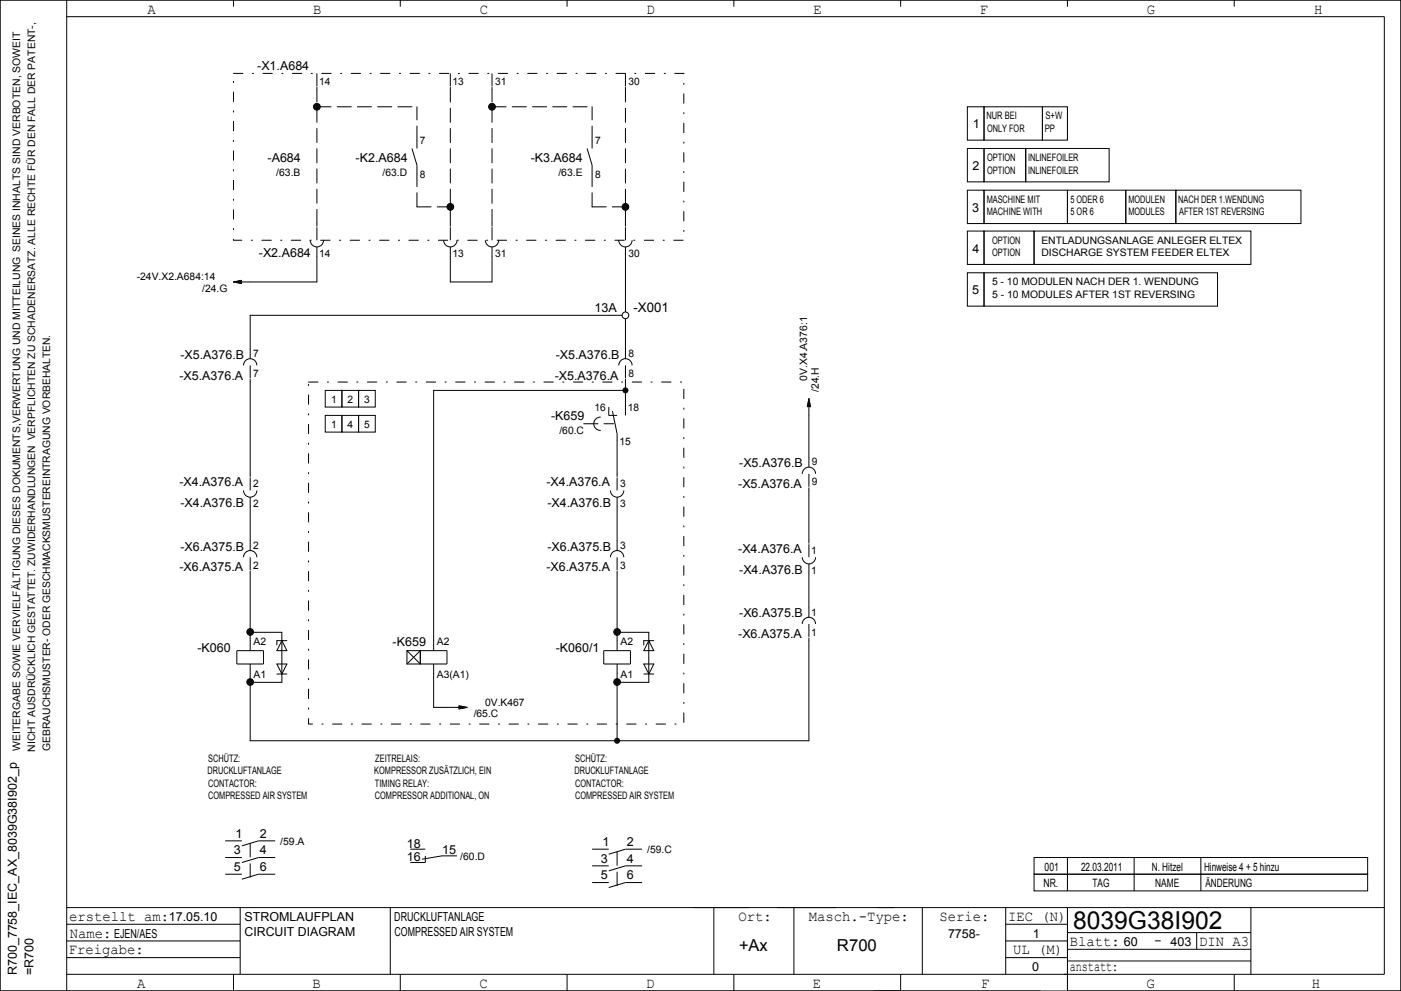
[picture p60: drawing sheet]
<svg xmlns="http://www.w3.org/2000/svg" width="420mm" height="297mm" viewBox="0 0 420 297" stroke-linecap="round" stroke-linejoin="round" font-family="sans-serif">
<defs><g id="words">
<text font-size="7.4" x="321.7" y="278.5">8039G38I902</text>
<g font-size="4.9">
<text x="221.5" y="285">+Ax</text>
<text x="250.9" y="285">R700</text>
</g>
<g font-size="4.4">
<text x="44.3" y="4.2">A</text>
<text x="93.8" y="4.2">B</text>
<text x="143.9" y="4.2">C</text>
<text x="193.9" y="4.2">D</text>
<text x="243.8" y="4.2">E</text>
<text x="293.8" y="4.2">F</text>
<text x="343.8" y="4.2">G</text>
<text x="394" y="4.2">H</text>
<text x="20.7" y="276">erstellt am:</text>
<text x="221.4" y="276">Ort:</text>
<text x="242.5" y="276">Masch.­Type:</text>
<text x="281.6" y="276">Serie:</text>
<text x="302.2" y="276">IEC (N)</text>
<text x="20.9" y="281">Name:</text>
<text x="20.6" y="286">Freigabe:</text>
<text x="303.7" y="286">UL (M)</text>
<text x="320.7" y="283.5">Blatt:</text>
<text x="346" y="283.2">­</text>
<text x="359.5" y="283.5">DIN A3</text>
<text x="320.7" y="291">anstatt:</text>
<text x="41.1" y="296">A</text>
<text x="93.7" y="296">B</text>
<text x="143.7" y="296">C</text>
<text x="193.7" y="296">D</text>
<text x="243.7" y="296">E</text>
<text x="294.1" y="296">F</text>
<text x="343.7" y="296">G</text>
<text x="393.3" y="296">H</text>
</g>
<text font-size="4" x="189.9" y="93.6">­X001</text>
<g font-size="3.7">
<text x="77.1" y="21">­X1.A684</text>
<text x="291.6" y="38.5">1</text>
<text x="80.2" y="48.5">­A684</text>
<text x="106.6" y="48.5">­K2.A684</text>
<text x="159.1" y="48.5">­K3.A684</text>
<text x="291.5" y="51">2</text>
<text x="291.4" y="63.5">3</text>
<text x="77.6" y="77">­X2.A684</text>
<text x="291.5" y="75.7">4</text>
<text x="291.4" y="88.2">5</text>
<text x="178.2" y="93.5">13A</text>
<text x="54.1" y="107.5">­X5.A376.B</text>
<text x="166.6" y="107.5">­X5.A376.B</text>
<text x="53.8" y="113.8">­X5.A376.A</text>
<text x="166.3" y="113.8">­X5.A376.A</text>
<text x="165.2" y="126">­K659</text>
<text x="221.6" y="140">­X5.A376.B</text>
<text x="53.8" y="145.7">­X4.A376.A</text>
<text x="163.8" y="145.7">­X4.A376.A</text>
<text x="221.3" y="146.3">­X5.A376.A</text>
<text x="54.1" y="152">­X4.A376.B</text>
<text x="164.1" y="152">­X4.A376.B</text>
<text x="54.1" y="165">­X6.A375.B</text>
<text x="164.1" y="165">­X6.A375.B</text>
<text x="221.3" y="165.8">­X4.A376.A</text>
<text x="53.8" y="171.3">­X6.A375.A</text>
<text x="163.8" y="171.3">­X6.A375.A</text>
<text x="221.6" y="172">­X4.A376.B</text>
<text x="221.6" y="185">­X6.A375.B</text>
<text x="221.3" y="191.2">­X6.A375.A</text>
<text x="59.2" y="195.5">­K060</text>
<text x="117.7" y="193.5">­K659</text>
<text x="166.6" y="195.5">­K060/1</text>
<text x="70.6" y="251">1</text>
<text x="77.9" y="251">2</text>
<text x="70.1" y="256">3</text>
<text x="77.9" y="256">4</text>
<text x="122" y="258">16</text>
<text x="122" y="254">18</text>
<text x="132.6" y="256">15</text>
<text x="180.6" y="253.5">1</text>
<text x="187.9" y="253.5">2</text>
<text x="70.1" y="261">5</text>
<text x="77.9" y="261">6</text>
<text x="180.1" y="258.5">3</text>
<text x="180.1" y="263.5">5</text>
<text x="187.9" y="258.5">4</text>
<text x="187.9" y="263.5">6</text>
<text x="50.6" y="276">17.05.10</text>
<text x="73.3" y="276">STROMLAUFPLAN</text>
<text x="118.2" y="276">DRUCKLUFTANLAGE</text>
<text x="34.2" y="281">EJEN/AES</text>
<text x="73.3" y="280.5">CIRCUIT DIAGRAM</text>
<text x="118.3" y="280.5">COMPRESSED AIR SYSTEM</text>
<text x="284.2" y="281">7758­</text>
<text x="309.6" y="281">1</text>
<text x="336.9" y="283.5">60</text>
<text x="350.9" y="283.5">403</text>
<text x="5" y="292.3" transform="rotate(-90 5 292.3)">R700_7758_IEC_AX_8039G38I902_p</text>
<text x="10" y="292.2" transform="rotate(-90 10 292.2)">=R700</text>
<text x="309.4" y="291">0</text>
</g>
<g font-size="3.5">
<text x="313.2" y="260.9">001</text>
<text x="324.1" y="260.9">22.03.2011</text>
<text x="345.3" y="260.9">N. Hitzel</text>
<text x="361" y="260.9">Hinweise 4 + 5 hinzu</text>
<text x="312.8" y="265.9">NR.</text>
<text x="327.5" y="265.9">TAG</text>
<text x="346.3" y="265.9">NAME</text>
<text x="361.3" y="265.9">ÄNDERUNG</text>
</g>
<g font-size="3.1">
<text x="95.7" y="25.5">14</text>
<text x="135.7" y="25.5">13</text>
<text x="148.4" y="25.5">31</text>
<text x="188.4" y="25.5">30</text>
<text x="295.7" y="35.7">NUR BEI</text>
<text x="313.4" y="35.7">S+W</text>
<text x="295.9" y="39.5">ONLY FOR</text>
<text x="313.2" y="39.5">PP</text>
<text x="125.9" y="43.3">7</text>
<text x="178.4" y="43.3">7</text>
<text x="82.8" y="52.6">/63.B</text>
<text x="114.7" y="52.6">/63.D</text>
<text x="125.9" y="53.3">8</text>
<text x="167.4" y="52.6">/63.E</text>
<text x="178.4" y="53.3">8</text>
<text x="295.9" y="48.3">OPTION</text>
<text x="295.9" y="52">OPTION</text>
<text x="308.2" y="48.3">INLINEFOILER</text>
<text x="308.2" y="52">INLINEFOILER</text>
<text x="295.8" y="60.8">MASCHINE MIT</text>
<text x="295.8" y="64.5">MACHINE WITH</text>
<text x="320.9" y="60.8">5 ODER 6</text>
<text x="320.9" y="64.5">5 OR 6</text>
<text x="338.3" y="60.8">MODULEN</text>
<text x="338.3" y="64.5">MODULES</text>
<text x="353.2" y="60.8">NACH DER 1.WENDUNG</text>
<text x="353.5" y="64.5">AFTER 1ST REVERSING</text>
<text x="95.7" y="77">14</text>
<text x="135.7" y="77">13</text>
<text x="148.4" y="77">31</text>
<text x="188.4" y="77">30</text>
<text x="297.4" y="73">OPTION</text>
<text x="297.4" y="76.8">OPTION</text>
<text x="312.2" y="73">ENTLADUNGSANLAGE ANLEGER ELTEX</text>
<text x="312.2" y="76.8">DISCHARGE SYSTEM FEEDER ELTEX</text>
<text x="41" y="84">­24V.X2.A684:14</text>
<text x="60.6" y="87.5">/24.G</text>
<text x="297.4" y="85.5">5 ­ 10 MODULEN NACH DER 1. WENDUNG</text>
<text x="297.4" y="89.3">5 ­ 10 MODULES AFTER 1ST REVERSING</text>
<text x="75.9" y="107">7</text>
<text x="188.4" y="107">8</text>
<text x="75.9" y="113">7</text>
<text x="188.4" y="113">8</text>
<text x="242" y="114.1" transform="rotate(-90 242 114.1)">0V.X4.A376:1</text>
<text x="245.5" y="117.5" transform="rotate(-90 245.5 117.5)">/24.H</text>
<text x="99.3" y="120.8">1</text>
<text x="104.2" y="120.8">2</text>
<text x="109.2" y="120.8">3</text>
<text x="178.2" y="123.2">16</text>
<text x="188.2" y="123.2">18</text>
<text x="99.3" y="128.2">1</text>
<text x="104.1" y="128.2">4</text>
<text x="109.2" y="128.2">5</text>
<text x="167.7" y="130.1">/60.C</text>
<text x="185.7" y="133.3">15</text>
<text x="243.4" y="139.5">9</text>
<text x="75.9" y="146">2</text>
<text x="185.9" y="146">3</text>
<text x="243.4" y="145.5">9</text>
<text x="75.9" y="152">2</text>
<text x="185.9" y="152">3</text>
<text x="75.9" y="164.5">2</text>
<text x="185.9" y="164.5">3</text>
<text x="243.2" y="166">1</text>
<text x="75.9" y="170.5">2</text>
<text x="185.9" y="170.5">3</text>
<text x="243.2" y="172">1</text>
<text x="243.2" y="184.5">1</text>
<text x="243.2" y="190.5">1</text>
<text x="76" y="193.2">A2</text>
<text x="131" y="193.2">A2</text>
<text x="186" y="193.2">A2</text>
<text x="76" y="203.3">A1</text>
<text x="131" y="203.3">A3(A1)</text>
<text x="186" y="203.3">A1</text>
<text x="142" y="215">/65.C</text>
<text x="145.4" y="211.5">0V.K467</text>
<text x="6" y="225" transform="rotate(-90 6 225)">WEITERGABE SOWIE VERVIELFÄLTIGUNG DIESES DOKUMENTS,VERWERTUNG UND MITTEILUNG SEINES INHALTS SIND VERBOTEN, SOWEIT</text>
<text x="10.5" y="225.3" transform="rotate(-90 10.5 225.3)">NICHT AUSDRÜCKLICH GESTATTET. ZUWIDERHANDLUNGEN VERPFLICHTEN ZU SCHADENERSATZ. ALLE RECHTE FÜR DEN FALL DER PATENT­,</text>
<text x="15" y="225.1" transform="rotate(-90 15 225.1)">GEBRAUCHSMUSTER­ ODER GESCHMACKSMUSTEREINTRAGUNG VORBEHALTEN.</text>
<text x="62.2" y="232">DRUCKLUFTANLAGE</text>
<text x="62.4" y="228.2">SCHÜTZ:</text>
<text x="112.2" y="232">KOMPRESSOR ZUSÄTZLICH, EIN</text>
<text x="112.5" y="228.2">ZEITRELAIS:</text>
<text x="172.2" y="232">DRUCKLUFTANLAGE</text>
<text x="172.4" y="228.2">SCHÜTZ:</text>
<text x="62.4" y="235.8">CONTACTOR:</text>
<text x="62.4" y="239.5">COMPRESSED AIR SYSTEM</text>
<text x="112.4" y="235.8">TIMING RELAY:</text>
<text x="112.4" y="239.5">COMPRESSOR ADDITIONAL, ON</text>
<text x="172.4" y="235.8">CONTACTOR:</text>
<text x="172.4" y="239.5">COMPRESSED AIR SYSTEM</text>
<text x="84" y="253.3">/59.A</text>
<text x="138" y="257.8">/60.D</text>
<text x="194" y="255.8">/59.C</text>
</g>
</g></defs>
<path d="M70 22h135v50h-135zM92.5 114.5h112.5v102.5h-112.5z" fill="none" stroke="#000" stroke-width=".3" stroke-dasharray="2.8 2.8 .4 2.8"/>
<g fill="none" stroke="#000" stroke-width=".3">
<path d="M0 0h420v297h-420zM20 0v297M20 5h395v287h-395M70 0v2M120 0v2M170 0v2M220 0v2M270 0v2M320 0v2M370 0v2M95 22v3.9M95 26.1v.9"/>
<path d="M135 22v3.9M135 26.1v.9M147.5 22v3.9M147.5 26.1v.9M187.5 22v3.9M187.5 26.1v.9M290 32h5v10h-5zM295 32h17.5v10h-17.5zM312.5 32h7.5v10h-7.5zM123.5 44.5l1.5 5v2.5M125 42v2.5M176 44.5l1.5 5v2.5"/>
<path d="M177.5 42v2.5M290 44.5h5v10h-5zM290 57h5v10h-5zM295 44.5h12.5v10h-12.5zM295 57h25v10h-25zM307.5 44.5h25v10h-25zM320 57h17.5v10h-17.5zM337.5 57h15v10h-15zM352.5 57h37.5v10h-37.5zM93 72a2 2 0 0 0 2 2 2 2 0 0 0 2-2M95 67v.9M95 68.1v3.9"/>
<path d="M95 74v10.5h-25.1M133 72a2 2 0 0 0 2 2 2 2 0 0 0 2-2M135 67v.9M135 68.1v3.9M135 74v10.5h12.5v-10.5M145.5 72a2 2 0 0 0 2 2 2 2 0 0 0 2-2M147.5 67v.9M147.5 68.1v3.9M185.5 72a2 2 0 0 0 2 2 2 2 0 0 0 2-2M187.5 67v.9M187.5 68.1v3.9M187.5 74v19.5"/>
<path d="M290 69.2h5v10.1h-5zM295 69.2h15v10.1h-15zM310 69.2h65v10.1h-65zM69.9 84.5l2.6 .5M70.5 84.4h2M70.6 84.6h1.9M71 84.7h1.5M71 84.3h1.5M71.5 84.8h1M71.5 84.2h1M72.1 84.9h.4M72.1 84.1h.4"/>
<path d="M72.5 84l-2.6 .5M186.5 94.5h-111.5v13M187.5 95.5v12M290 81.8h5v10h-5zM295 81.8h70v10h-70zM73 109.5a2 2 0 0 1 2-2 2 2 0 0 1 2 2M75 109.5v3.9M75 113.6v29.3M97.5 117h5v5h-5zM102.5 117h5v5h-5zM107.5 117h5v5h-5zM185.5 109.5a2 2 0 0 1 2-2 2 2 0 0 1 2 2"/>
<path d="M187.5 117h-57.5v78M187.5 109.5v3.9M187.5 113.6v10.9M242.4 120v2M242.5 119.4v20.6M242.5 119.4l.5 2.6M242.5 119.4l-.5 2.6M97.5 124.5h5v5h-5zM102.5 124.5h5v5h-5zM107.5 124.5h5v5h-5zM180 125a2 2 0 0 0-2 2 2 2 0 0 0 2 2M182.5 122v2.5h2.5"/>
<path d="M183.6 123.2l1.4 6.8v12.9M242.1 121.6v.4M242.2 121v1M242.3 120.5v1.5M242.6 120.1v1.9M242.7 120.5v1.5M242.8 121v1M242.9 121.6v.4M73 147a2 2 0 0 0 2 2 2 2 0 0 0 2-2M75 143.1v3.9M75 149v16M183 147a2 2 0 0 0 2 2 2 2 0 0 0 2-2"/>
<path d="M185 143.1v3.9M185 149v16M240.5 142a2 2 0 0 1 2-2 2 2 0 0 1 2 2M242.5 142v3.9M242.5 146.1v16.8M73 167a2 2 0 0 1 2-2 2 2 0 0 1 2 2M75 167v3.9M75 171.1v23.9M183 167a2 2 0 0 1 2-2 2 2 0 0 1 2 2M185 167v3.9M185 171.1v23.9M240.5 167a2 2 0 0 0 2 2 2 2 0 0 0 2-2"/>
<path d="M242.5 163.1v3.9M242.5 169v16M71 195h8v4h-8zM75.1 189.5h9.4v15h-9.4M83 199h3l-1.5 3zM84.5 192l1.5 3h-3zM86 192h-3v1.3M122 195h4v4h-4zM122 195l4 4M126 195h8v4h-8M126 195l-4 4M126 195v4"/>
<path d="M130 199v13h10.1M181 195h8v4h-8zM185 199v23M185.1 189.5h9.4v15h-9.4M193 199h3l-1.5 3zM194.5 192l1.5 3h-3zM196 192h-3v1.3M240.5 187a2 2 0 0 1 2-2 2 2 0 0 1 2 2M242.5 191.1v30.9h-167.5v-23M242.5 187v3.9M83 202h3M137.5 212.4h.4"/>
<path d="M137.5 212.3h1M137.5 212.2h1.5M137.5 212.1h2M137.5 211.9h1.9M137.5 211.8h1.5M137.5 211.7h1M137.5 211.6h.4M137.5 211.5l2.6 .5M140.1 212l-2.6 .5M193 202h3M67.5 257h5M67.5 252h5"/>
<path d="M82.5 257h-5l-5 1.5M82.5 252h-5l-5 1.5M123 254.5h4.5M127.5 256.5v2h-4.5M137 256.5h-4.5l-6 1M177.5 254.5h5M177.5 259.5h5M192.5 254.5h-5l-5 1.5M192.5 259.5h-5l-5 1.5M310 257h100v5h-100zM320 257v10M340 257v10"/>
<path d="M360 257v10M20 277h52M20 272h395M67.5 262h5M72 272v20M82.5 262h-5l-5 1.5M117 272v20M177.5 264.5h5M192.5 264.5h-5l-5 1.5M214 272v20M238 272v20M276.5 272v20"/>
<path d="M301.5 272v20M301.5 277h18.5M310 262h100v5h-100zM320 272v25h100v-297h-420v297h312M320 279.5h55M358.7 279.5v5M375 272v20M20 287h52M20 282h52M70 292v5M120 292v5M170 292v5"/>
<path d="M220 292v5M270 292v5M301.5 287h18.5M301.5 282h18.5M320 284.5h55M320 288h55M370 292v5"/>
<circle cx="95" cy="32" r=".9"/>
<circle cx="95" cy="32" r="1"/>
<circle cx="95" cy="32" r=".4"/>
<circle cx="95" cy="32" r=".6"/>
<circle cx="95" cy="32" r=".7"/>
<circle cx="95" cy="32" r=".3"/>
<circle cx="95" cy="32" r=".8"/>
<circle cx="95" cy="32" r=".5"/>
<circle cx="95" cy="32" r=".1"/>
<circle cx="95" cy="32" r=".2"/>
<circle cx="147.5" cy="32" r=".9"/>
<circle cx="147.5" cy="32" r="1"/>
<circle cx="147.5" cy="32" r=".6"/>
<circle cx="147.5" cy="32" r=".4"/>
<circle cx="147.5" cy="32" r=".8"/>
<circle cx="147.5" cy="32" r=".7"/>
<circle cx="147.5" cy="32" r=".5"/>
<circle cx="147.5" cy="32" r=".3"/>
<circle cx="147.5" cy="32" r=".1"/>
<circle cx="147.5" cy="32" r=".2"/>
<circle cx="135" cy="62" r="1"/>
<circle cx="135" cy="62" r=".9"/>
<circle cx="135" cy="62" r=".8"/>
<circle cx="135" cy="62" r=".7"/>
<circle cx="135" cy="62" r=".5"/>
<circle cx="135" cy="62" r=".4"/>
<circle cx="135" cy="62" r=".6"/>
<circle cx="135" cy="62" r=".3"/>
<circle cx="135" cy="62" r=".1"/>
<circle cx="135" cy="62" r=".2"/>
<circle cx="187.5" cy="62" r="1"/>
<circle cx="187.5" cy="62" r=".9"/>
<circle cx="187.5" cy="62" r=".8"/>
<circle cx="187.5" cy="62" r=".7"/>
<circle cx="187.5" cy="62" r=".5"/>
<circle cx="187.5" cy="62" r=".4"/>
<circle cx="187.5" cy="62" r=".6"/>
<circle cx="187.5" cy="62" r=".3"/>
<circle cx="187.5" cy="62" r=".1"/>
<circle cx="187.5" cy="62" r=".2"/>
<circle cx="187.5" cy="94.5" r="1"/>
</g>
<g fill="none" stroke="#000" stroke-width=".3" stroke-dasharray="4.2 1.8">
<path d="M95 32h30M147.5 32h30M125 42v-10M177.5 42v-10M95 67v-40M125 62v-10M125 62h10M135 67v-40M147.5 67v-40M177.5 62v-10M177.5 62h10M187.5 67v-40"/>
<path d="M175 127h9"/>
</g>
<g fill="#000" stroke="#000" stroke-width=".3">
<circle cx="75" cy="189.4" r="1"/>
<circle cx="185" cy="189.4" r="1"/>
<circle cx="75" cy="204.4" r="1"/>
<circle cx="185" cy="204.4" r="1"/>
</g>
<path d="M75 263v-11M185 265.5v-11" fill="none" stroke="#000" stroke-width=".3" stroke-dasharray="4.2 1.8" stroke-linecap="butt"/>
<g fill="#000">
<circle cx="187.5" cy="117" r=".9"/>
<circle cx="185" cy="222" r=".9"/>
</g>
<use href="#words"/>
</svg>
